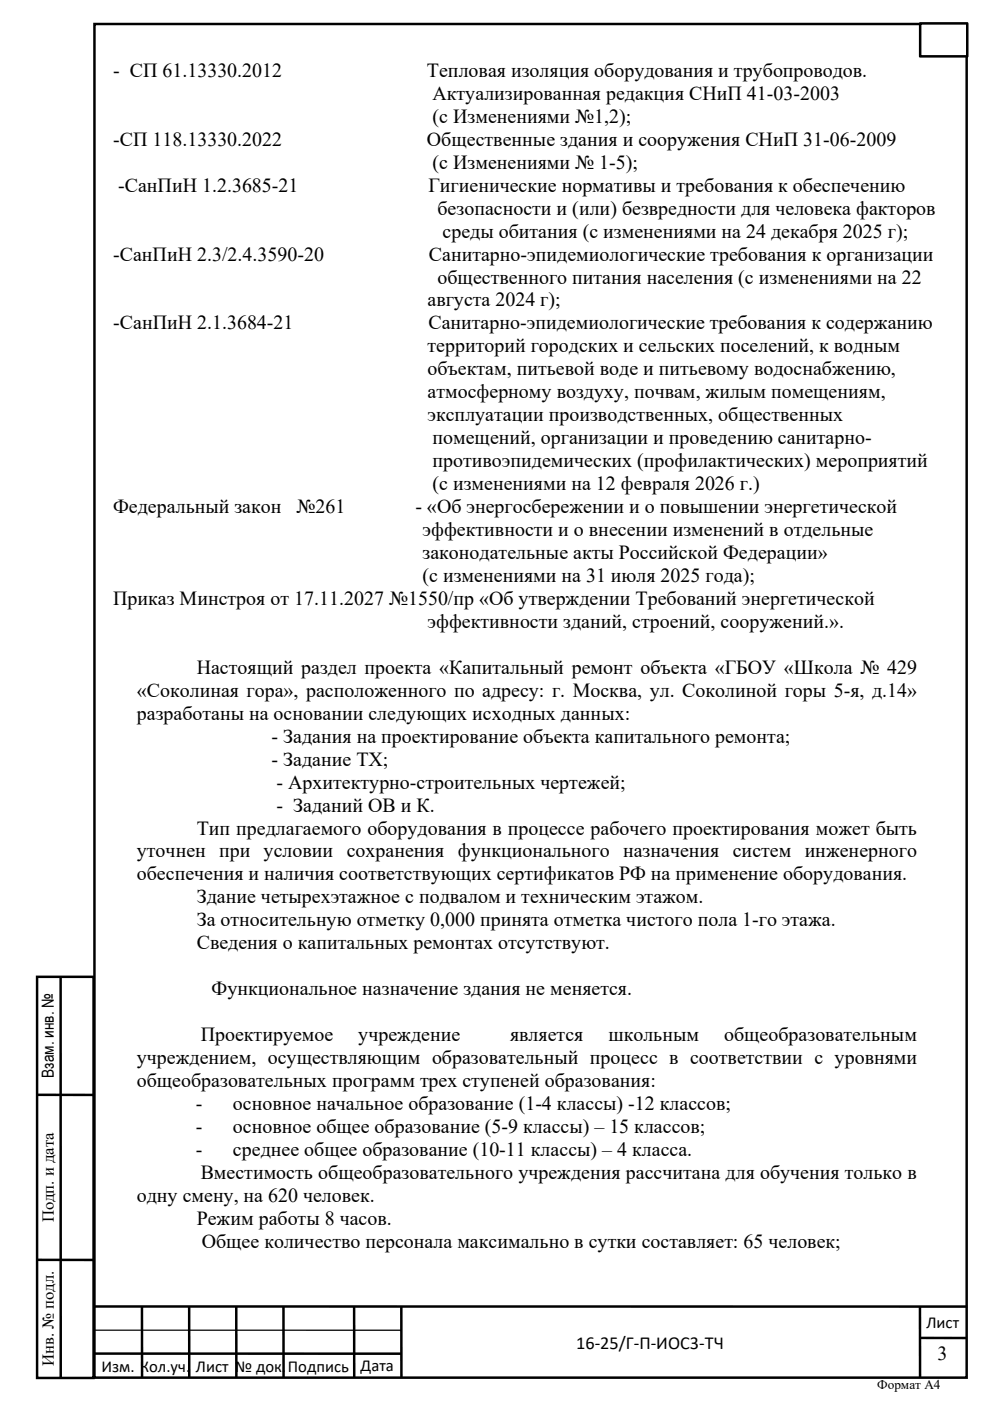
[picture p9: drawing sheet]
<svg xmlns="http://www.w3.org/2000/svg" width="210mm" height="297mm" viewBox="0 0 210 297" stroke-linecap="round" stroke-linejoin="round" font-family="sans-serif">
<defs><g id="words">
<g font-size="4.2">
<text x="24" y="16.3">- СП 61.13330.2012</text>
<text x="90.6" y="16.3">Тепловая изоляция оборудования и трубопроводов.</text>
<text x="91.7" y="21.2">Актуализированная редакция СНиП 41-03-2003</text>
<text x="91.7" y="26">(с Изменениями №1,2);</text>
<text x="24" y="30.9">-СП 118.13330.2022</text>
<text x="90.6" y="30.9">Общественные здания и сооружения СНиП 31-06-2009</text>
<text x="91.7" y="35.8">(с Изменениями № 1-5);</text>
<text x="25.1" y="40.6">-СанПиН 1.2.3685-21</text>
<text x="90.9" y="40.6">Гигиенические нормативы и требования к обеспечению</text>
<text x="92.8" y="45.5">безопасности и (или) безвредности для человека факторов</text>
<text x="93.9" y="50.4">среды обитания (c изменениями на 24 декабря 2025 г);</text>
<text x="24" y="55.2">-СанПиН 2.3/2.4.3590-20</text>
<text x="91" y="55.2">Санитарно-эпидемиологические требования к организации</text>
<text x="90.7" y="65">августа 2024 г);</text>
<text x="92.8" y="60.1">общественного питания населения (c изменениями на 22</text>
<text x="24" y="69.8">-СанПиН 2.1.3684-21</text>
<text x="90.9" y="69.8">Санитарно-эпидемиологические требования к содержанию</text>
<text x="90.7" y="74.7">территорий городских и сельских поселений, к водным</text>
<text x="90.7" y="79.6">объектам, питьевой воде и питьевому водоснабжению,</text>
<text x="90.7" y="84.5">атмосферному воздуху, почвам, жилым помещениям,</text>
<text x="90.7" y="89.3">эксплуатации производственных, общественных</text>
<text x="91.7" y="94.2">помещений, организации и проведению санитарно-</text>
<text x="91.7" y="99.1">противоэпидемических (профилактических) мероприятий</text>
<text x="91.7" y="103.9">(с изменениями на 12 февраля 2026 г.)</text>
<text x="24" y="108.8">Федеральный закон</text>
<text x="62.9" y="108.8">№261</text>
<text x="88.1" y="108.8">- «Об энергосбережении и о повышении энергетической</text>
<text x="89.6" y="113.7">эффективности и о внесении изменений в отдельные</text>
<text x="89.6" y="118.5">законодательные акты Российской Федерации»</text>
<text x="89.6" y="123.4">(с изменениями на 31 июля 2025 года);</text>
<text x="24" y="128.3">Приказ Минстроя от 17.11.2027 №1550/пр «Об утверждении Требований энергетической</text>
<text x="90.7" y="133.1">эффективности зданий, строений, сооружений.».</text>
<text x="41.7" y="142.9">Настоящий раздел проекта «Капитальный ремонт объекта «ГБОУ «Школа № 429</text>
<text x="29" y="147.7">«Соколиная гора», расположенного по адресу: г. Москва, ул. Соколиной горы 5-я, д.14»</text>
<text x="29" y="152.6">разработаны на основании следующих исходных данных:</text>
<text x="57.6" y="157.5">- Задания на проектирование объекта капитального ремонта;</text>
<text x="57.6" y="162.3">- Задание ТХ;</text>
<text x="58.7" y="167.2">- Архитектурно-строительных чертежей;</text>
<text x="58.7" y="172.1">- Заданий ОВ и К.</text>
<text x="41.7" y="176.9">Тип предлагаемого оборудования в процессе рабочего проектирования может быть</text>
<text x="29" y="181.8">уточнен при условии сохранения функционального назначения систем инженерного</text>
<text x="29" y="186.7">обеспечения и наличия соответствующих сертификатов РФ на применение оборудования.</text>
<text x="41.7" y="191.5">Здание четырехэтажное с подвалом и техническим этажом.</text>
<text x="41.7" y="196.4">За относительную отметку 0,000 принята отметка чистого пола 1-го этажа.</text>
<text x="41.7" y="201.3">Сведения о капитальных ремонтах отсутствуют.</text>
<text x="44.9" y="211">Функциональное назначение здания не меняется.</text>
<text x="42.6" y="220.7">Проектируемое</text>
<text x="76" y="220.7">учреждение</text>
<text x="108.2" y="220.7">является</text>
<text x="129" y="220.7">школьным</text>
<text x="153.6" y="220.7">общеобразовательным</text>
<text x="29" y="225.6">учреждением, осуществляющим образовательный процесс в соответствии с уровнями</text>
<text x="29" y="230.5">общеобразовательных программ трех ступеней образования:</text>
<text x="41.5" y="235.4">-</text>
<text x="49.4" y="235.4">основное начальное образование (1-4 классы) -12 классов;</text>
<text x="41.5" y="240.2">-</text>
<text x="41.5" y="245.1">-</text>
<text x="49.4" y="240.2">основное общее образование (5-9 классы) – 15 классов;</text>
<text x="49.4" y="245.1">среднее общее образование (10-11 классы) – 4 класса.</text>
<text x="42.6" y="250">Вместимость общеобразовательного учреждения рассчитана для обучения только в</text>
<text x="29" y="254.8">одну смену, на 620 человек.</text>
<text x="41.7" y="259.7">Режим работы 8 часов.</text>
<text x="42.8" y="264.6">Общее количество персонала максимально в сутки составляет: 65 человек;</text>
<text x="198.8" y="288.4">3</text>
</g>
<text font-size="3.9" x="122.2" y="286.1">16‐25/Г‐П‐ИОС3‐ТЧ</text>
<g font-size="3.5">
<text x="11.4" y="228.5" transform="rotate(-90 11.4 228.5)">Взам. инв. №</text>
<text x="11.4" y="259.2" transform="rotate(-90 11.4 259.2)">Подп. и дата</text>
<text x="196.5" y="281.6">Лист</text>
<text x="11.4" y="289.7" transform="rotate(-90 11.4 289.7)">Инв. № подл.</text>
<text x="21.5" y="290.9">Изм. Кол.уч.</text>
<text x="41.6" y="290.9">Лист</text>
<text x="49.9" y="290.9">№ док.</text>
<text x="61.1" y="290.9">Подпись</text>
<text x="76.5" y="290.7">Дата</text>
</g>
<text font-size="2.8" x="186.1" y="294.5">Формат А4</text>
</g></defs>
<g fill="#000">
<path d="M12.6 207.1h.5v85h-.5zM7.9 231.9h12v.5h-12zM7.9 266.8l12 .1v.5h-12zM20.1 276.7l185 .1v.5h-185zM29.8 277h.6v15h-.5zM39.9 277h.5v15h-.5zM49.8 277h.6v15h-.5zM59.9 277h.5v15h-.5zM74.8 277h.6v15h-.5zM84.9 277h.5v15h-.5z"/>
<path d="M19.8 4.8h185.5v287.6h-185.5zM20 5.4l.3-.3v287l-.3-.3h185l-.2 .3v-287l.2 .3z"/>
<path d="M7.6 206.8h12.5v85.6h-12.5zM7.9 207.4l.2-.3v85l-.2-.2h12l-.3 .2v-85l.3 .3z"/>
</g>
<path d="M20.1 282h65" fill="none" stroke="#000" stroke-width=".28"/>
<g fill="#fff">
<path d="M195.4 278.1h9.1v4.1h-9.1z"/>
<path d="M90.7 282.3h94.3v7h-94.3z"/>
</g>
<path d="M194.9 277h.5v15h-.5zM20.1 286.7h65v.6h-65zM194.9 283.4h10.1v.6l-10.1-.1z" fill="#000"/>
<path d="M195.2 5h9.9v7h-9.9z" fill="#fff"/>
<path d="M195 4.7h10.3l.1 .3v7.1l-.3 .1-10.1-.1-.1-7.1zM195.2 5.2l.2-.2v7l-.2-.3h9.9l-.2 .3v-7l.2 .2z" fill="#000"/>
<use href="#words"/>
</svg>
